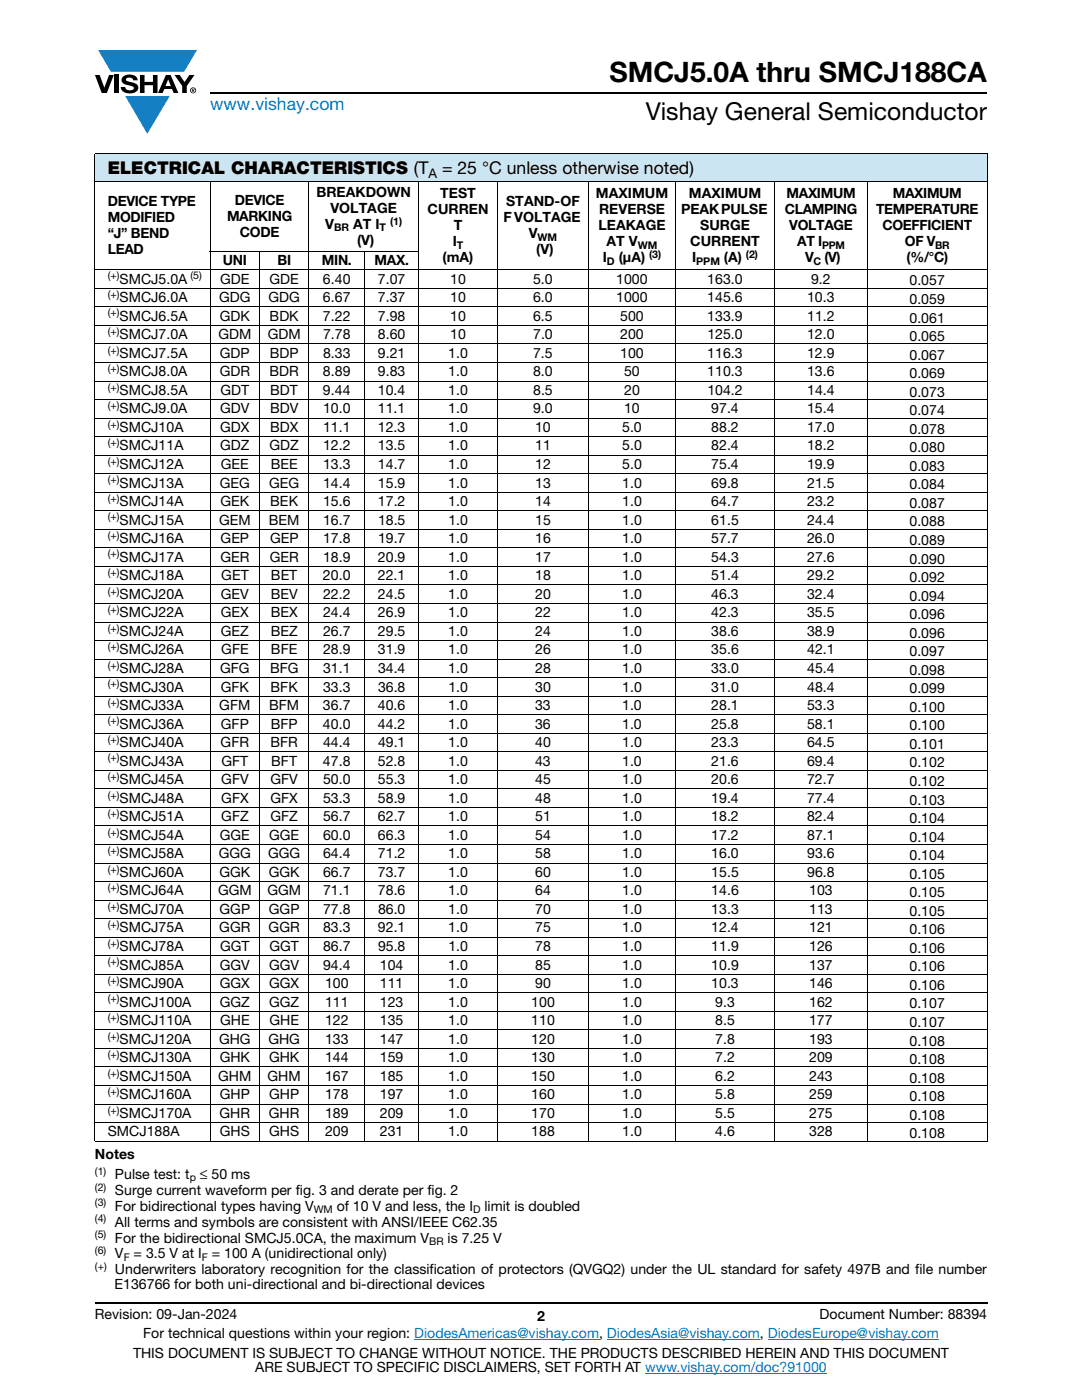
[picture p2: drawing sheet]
<svg xmlns="http://www.w3.org/2000/svg" width="216mm" height="279mm" viewBox="0 0 216 279" stroke-linecap="round" stroke-linejoin="round" font-family="sans-serif">
<defs><g id="words">
<text font-size="5.6" x="121.6" y="16.4">SMCJ5.0A thru SMCJ188CA</text>
<text font-size="4.9" x="128.8" y="24">Vishay General Semiconductor</text>
<text font-size="3.5" fill="#007ec4" x="42" y="21.9">www.vishay.com</text>
<g font-size="3.5">
<text x="21.5" y="34.8">ELECTRICAL CHARACTERISTICS (T</text>
<text x="88.2" y="34.8">= 25 °C unless otherwise noted)</text>
</g>
<g font-size="2.8">
<text x="21.5" y="41.2">DEVICE TYPE</text>
<text x="46.8" y="40.9">DEVICE</text>
<text x="63.1" y="39.3">BREAKDOWN</text>
<text x="87.8" y="39.6">TEST</text>
<text x="101" y="41.2">STAND-OF</text>
<text x="118.9" y="39.6">MAXIMUM</text>
<text x="137.5" y="39.6">MAXIMUM</text>
<text x="157" y="39.6">MAXIMUM</text>
<text x="178.2" y="39.6">MAXIMUM</text>
<text x="21.5" y="44.3">MODIFIED</text>
<text x="21.5" y="47.5">“J” BEND</text>
<text x="45.3" y="44.1">MARKING</text>
<text x="47.9" y="47.3">CODE</text>
<text x="64.9" y="45.7">V</text>
<text x="65.9" y="42.5">VOLTAGE</text>
<text x="70.5" y="45.7">AT I</text>
<text x="85.3" y="42.8">CURREN</text>
<text x="90.5" y="45.9">T</text>
<text x="100.5" y="44.3">F VOLTAGE</text>
<text x="105.5" y="47.5">V</text>
<text x="119.4" y="45.9">LEAKAGE</text>
<text x="119.5" y="42.8">REVERSE</text>
<text x="135.9" y="42.8">PEAK PULSE</text>
<text x="139.7" y="45.9">SURGE</text>
<text x="156.6" y="42.8">CLAMPING</text>
<text x="157.5" y="45.9">VOLTAGE</text>
<text x="174.8" y="42.8">TEMPERATURE</text>
<text x="176.1" y="45.9">COEFFICIENT</text>
<text x="21.5" y="50.7">LEAD</text>
<text x="44.5" y="52.9">UNI</text>
<text x="55.4" y="52.9">BI</text>
<text x="64.2" y="52.9">MIN.</text>
<text x="71.2" y="48.9">(V)</text>
<text x="74.8" y="52.9">MAX.</text>
<text x="88.3" y="52.3">(mA)</text>
<text x="90.3" y="49.1">I</text>
<text x="107" y="50.7">(V)</text>
<text x="120.3" y="52.3">I</text>
<text x="121.1" y="49.1">AT V</text>
<text x="123.5" y="52.3">(μA)</text>
<text x="137.7" y="49.1">CURRENT</text>
<text x="138.1" y="52.3">I</text>
<text x="144.4" y="52.3">(A)</text>
<text x="159.1" y="49.1">AT I</text>
<text x="160.6" y="52.3">V</text>
<text x="164.5" y="52.3">(V)</text>
<text x="180.6" y="49.1">OF V</text>
<text x="180.9" y="52.3">(%/°C)</text>
<text x="23.9" y="56.6">SMCJ5.0A</text>
<text x="43.9" y="56.6">GDE</text>
<text x="53.8" y="56.6">GDE</text>
<text x="64.4" y="56.6">6.40</text>
<text x="75.4" y="56.6">7.07</text>
<text x="89.8" y="56.6">10</text>
<text x="106.4" y="56.6">5.0</text>
<text x="123" y="56.6">1000</text>
<text x="141.1" y="56.6">163.0</text>
<text x="161.8" y="56.6">9.2</text>
<text x="181.5" y="57">0.057</text>
<text x="23.9" y="60.3">SMCJ6.0A</text>
<text x="23.9" y="64">SMCJ6.5A</text>
<text x="43.7" y="60.3">GDG</text>
<text x="43.9" y="64">GDK</text>
<text x="53.6" y="60.3">GDG</text>
<text x="53.8" y="64">BDK</text>
<text x="64.4" y="60.3">6.67</text>
<text x="64.4" y="64">7.22</text>
<text x="75.4" y="60.3">7.37</text>
<text x="75.4" y="64">7.98</text>
<text x="89.8" y="60.3">10</text>
<text x="89.8" y="64">10</text>
<text x="106.4" y="60.3">6.0</text>
<text x="106.4" y="64">6.5</text>
<text x="123" y="60.3">1000</text>
<text x="123.8" y="64">500</text>
<text x="141.1" y="60.3">145.6</text>
<text x="141.1" y="64">133.9</text>
<text x="161.1" y="60.3">10.3</text>
<text x="161.1" y="64">11.2</text>
<text x="181.5" y="60.7">0.059</text>
<text x="181.5" y="64.4">0.061</text>
<text x="23.9" y="67.7">SMCJ7.0A</text>
<text x="23.9" y="71.4">SMCJ7.5A</text>
<text x="43.6" y="67.7">GDM</text>
<text x="43.9" y="71.4">GDP</text>
<text x="53.4" y="67.7">GDM</text>
<text x="53.8" y="71.4">BDP</text>
<text x="64.5" y="71.4">8.33</text>
<text x="64.5" y="67.7">7.78</text>
<text x="75.4" y="71.4">9.21</text>
<text x="75.4" y="67.7">8.60</text>
<text x="89.4" y="71.4">1.0</text>
<text x="89.8" y="67.7">10</text>
<text x="106.4" y="71.4">7.5</text>
<text x="106.4" y="67.7">7.0</text>
<text x="123.8" y="71.4">100</text>
<text x="123.8" y="67.7">200</text>
<text x="141.1" y="71.4">116.3</text>
<text x="141.1" y="67.7">125.0</text>
<text x="161.1" y="71.4">12.9</text>
<text x="161.1" y="67.7">12.0</text>
<text x="181.5" y="68.1">0.065</text>
<text x="181.5" y="71.8">0.067</text>
<text x="23.9" y="75.1">SMCJ8.0A</text>
<text x="43.8" y="75.1">GDR</text>
<text x="53.8" y="75.1">BDR</text>
<text x="64.5" y="75.1">8.89</text>
<text x="75.4" y="75.1">9.83</text>
<text x="89.4" y="75.1">1.0</text>
<text x="106.4" y="75.1">8.0</text>
<text x="124.5" y="75.1">50</text>
<text x="141.1" y="75.1">110.3</text>
<text x="161" y="75.1">13.6</text>
<text x="181.5" y="75.5">0.069</text>
<text x="23.9" y="78.8">SMCJ8.5A</text>
<text x="23.9" y="82.5">SMCJ9.0A</text>
<text x="43.9" y="82.5">GDV</text>
<text x="44" y="78.8">GDT</text>
<text x="53.9" y="82.5">BDV</text>
<text x="53.9" y="78.8">BDT</text>
<text x="64.4" y="78.8">9.44</text>
<text x="64.5" y="82.5">10.0</text>
<text x="75.4" y="78.8">10.4</text>
<text x="75.4" y="82.5">11.1</text>
<text x="89.4" y="82.5">1.0</text>
<text x="89.4" y="78.8">1.0</text>
<text x="106.4" y="82.5">9.0</text>
<text x="106.4" y="78.8">8.5</text>
<text x="124.5" y="82.5">10</text>
<text x="124.5" y="78.8">20</text>
<text x="141.1" y="78.8">104.2</text>
<text x="141.9" y="82.5">97.4</text>
<text x="161" y="82.5">15.4</text>
<text x="161.1" y="78.8">14.4</text>
<text x="181.5" y="79.2">0.073</text>
<text x="181.5" y="82.9">0.074</text>
<text x="23.9" y="86.2">SMCJ10A</text>
<text x="23.9" y="89.9">SMCJ11A</text>
<text x="43.9" y="86.2">GDX</text>
<text x="43.9" y="89.9">GDZ</text>
<text x="53.8" y="89.9">GDZ</text>
<text x="53.9" y="86.2">BDX</text>
<text x="64.5" y="86.2">11.1</text>
<text x="64.5" y="89.9">12.2</text>
<text x="75.4" y="86.2">12.3</text>
<text x="75.4" y="89.9">13.5</text>
<text x="89.4" y="86.2">1.0</text>
<text x="89.4" y="89.9">1.0</text>
<text x="106.8" y="86.2">10</text>
<text x="106.8" y="89.9">11</text>
<text x="124.2" y="86.2">5.0</text>
<text x="124.2" y="89.9">5.0</text>
<text x="141.9" y="86.2">88.2</text>
<text x="141.9" y="89.9">82.4</text>
<text x="161" y="86.2">17.0</text>
<text x="161.1" y="89.9">18.2</text>
<text x="181.5" y="86.6">0.078</text>
<text x="23.9" y="93.6">SMCJ12A</text>
<text x="44.1" y="93.6">GEE</text>
<text x="54" y="93.6">BEE</text>
<text x="64.5" y="93.6">13.3</text>
<text x="75.4" y="93.6">14.7</text>
<text x="89.5" y="93.6">1.0</text>
<text x="106.8" y="93.6">12</text>
<text x="124.2" y="93.6">5.0</text>
<text x="141.9" y="93.6">75.4</text>
<text x="161.1" y="93.6">19.9</text>
<text x="181.5" y="90.3">0.080</text>
<text x="181.5" y="94">0.083</text>
<text x="23.9" y="97.3">SMCJ13A</text>
<text x="23.9" y="101">SMCJ14A</text>
<text x="43.9" y="97.3">GEG</text>
<text x="44" y="101">GEK</text>
<text x="53.7" y="97.3">GEG</text>
<text x="53.9" y="101">BEK</text>
<text x="64.5" y="101">15.6</text>
<text x="64.5" y="97.3">14.4</text>
<text x="75.4" y="101">17.2</text>
<text x="75.4" y="97.3">15.9</text>
<text x="89.5" y="97.3">1.0</text>
<text x="89.5" y="101">1.0</text>
<text x="106.8" y="97.3">13</text>
<text x="106.8" y="101">14</text>
<text x="124.2" y="97.3">1.0</text>
<text x="124.2" y="101">1.0</text>
<text x="141.9" y="97.3">69.8</text>
<text x="141.9" y="101">64.7</text>
<text x="161.1" y="97.3">21.5</text>
<text x="161.1" y="101">23.2</text>
<text x="181.5" y="97.7">0.084</text>
<text x="181.5" y="101.4">0.087</text>
<text x="23.9" y="104.7">SMCJ15A</text>
<text x="43.7" y="104.7">GEM</text>
<text x="53.7" y="104.7">BEM</text>
<text x="64.5" y="104.7">16.7</text>
<text x="75.4" y="104.7">18.5</text>
<text x="89.5" y="104.7">1.0</text>
<text x="106.8" y="104.7">15</text>
<text x="124.2" y="104.7">1.0</text>
<text x="141.9" y="104.7">61.5</text>
<text x="161.1" y="104.7">24.4</text>
<text x="181.5" y="105.1">0.088</text>
<text x="23.9" y="108.4">SMCJ16A</text>
<text x="23.9" y="112.1">SMCJ17A</text>
<text x="44" y="112.1">GER</text>
<text x="44" y="108.4">GEP</text>
<text x="53.8" y="112.1">GER</text>
<text x="53.9" y="108.4">GEP</text>
<text x="64.5" y="112.1">18.9</text>
<text x="64.5" y="108.4">17.8</text>
<text x="75.4" y="112.1">20.9</text>
<text x="75.4" y="108.4">19.7</text>
<text x="89.5" y="112.1">1.0</text>
<text x="89.5" y="108.4">1.0</text>
<text x="106.8" y="112.1">17</text>
<text x="106.8" y="108.4">16</text>
<text x="124.2" y="112.1">1.0</text>
<text x="124.2" y="108.4">1.0</text>
<text x="141.9" y="108.4">57.7</text>
<text x="141.9" y="112.1">54.3</text>
<text x="161.1" y="108.4">26.0</text>
<text x="161.1" y="112.1">27.6</text>
<text x="181.5" y="108.8">0.089</text>
<text x="181.5" y="112.5">0.090</text>
<text x="23.9" y="115.8">SMCJ18A</text>
<text x="23.9" y="119.5">SMCJ20A</text>
<text x="44.1" y="119.5">GEV</text>
<text x="44.2" y="115.8">GET</text>
<text x="54" y="119.5">BEV</text>
<text x="54.1" y="115.8">BET</text>
<text x="64.4" y="115.8">20.0</text>
<text x="64.5" y="119.5">22.2</text>
<text x="75.4" y="115.8">22.1</text>
<text x="75.4" y="119.5">24.5</text>
<text x="89.5" y="115.8">1.0</text>
<text x="89.5" y="119.5">1.0</text>
<text x="106.8" y="119.5">20</text>
<text x="106.8" y="115.8">18</text>
<text x="124.2" y="119.5">1.0</text>
<text x="124.2" y="115.8">1.0</text>
<text x="141.9" y="119.5">46.3</text>
<text x="141.9" y="115.8">51.4</text>
<text x="161.1" y="119.5">32.4</text>
<text x="161.1" y="115.8">29.2</text>
<text x="181.5" y="116.2">0.092</text>
<text x="181.5" y="119.9">0.094</text>
<text x="23.9" y="123.2">SMCJ22A</text>
<text x="44.1" y="123.2">GEX</text>
<text x="54" y="123.2">BEX</text>
<text x="64.5" y="123.2">24.4</text>
<text x="75.4" y="123.2">26.9</text>
<text x="89.5" y="123.2">1.0</text>
<text x="106.8" y="123.2">22</text>
<text x="124.2" y="123.2">1.0</text>
<text x="141.9" y="123.2">42.3</text>
<text x="161.1" y="123.2">35.5</text>
<text x="181.5" y="123.5">0.096</text>
<text x="23.9" y="126.9">SMCJ24A</text>
<text x="23.9" y="130.6">SMCJ26A</text>
<text x="44.1" y="126.9">GEZ</text>
<text x="44.1" y="130.6">GFE</text>
<text x="54" y="126.9">BEZ</text>
<text x="54.1" y="130.6">BFE</text>
<text x="64.5" y="130.6">28.9</text>
<text x="64.5" y="126.9">26.7</text>
<text x="75.4" y="130.6">31.9</text>
<text x="75.4" y="126.9">29.5</text>
<text x="89.5" y="126.9">1.0</text>
<text x="89.5" y="130.6">1.0</text>
<text x="106.8" y="126.9">24</text>
<text x="106.8" y="130.6">26</text>
<text x="124.2" y="126.9">1.0</text>
<text x="124.2" y="130.6">1.0</text>
<text x="141.9" y="126.9">38.6</text>
<text x="141.9" y="130.6">35.6</text>
<text x="161.1" y="126.9">38.9</text>
<text x="161.1" y="130.6">42.1</text>
<text x="181.5" y="127.3">0.096</text>
<text x="181.5" y="131">0.097</text>
<text x="23.9" y="134.3">SMCJ28A</text>
<text x="43.9" y="134.3">GFG</text>
<text x="53.9" y="134.3">BFG</text>
<text x="64.5" y="134.3">31.1</text>
<text x="75.4" y="134.3">34.4</text>
<text x="89.5" y="134.3">1.0</text>
<text x="106.8" y="134.3">28</text>
<text x="124.2" y="134.3">1.0</text>
<text x="141.9" y="134.3">33.0</text>
<text x="161.1" y="134.3">45.4</text>
<text x="181.5" y="134.7">0.098</text>
<text x="23.9" y="138">SMCJ30A</text>
<text x="23.9" y="141.7">SMCJ33A</text>
<text x="43.8" y="141.7">GFM</text>
<text x="44.1" y="138">GFK</text>
<text x="53.7" y="141.7">BFM</text>
<text x="54" y="138">BFK</text>
<text x="64.4" y="141.7">36.7</text>
<text x="64.5" y="138">33.3</text>
<text x="75.4" y="141.7">40.6</text>
<text x="75.4" y="138">36.8</text>
<text x="89.4" y="141.7">1.0</text>
<text x="89.5" y="138">1.0</text>
<text x="106.8" y="141.7">33</text>
<text x="106.8" y="138">30</text>
<text x="124.2" y="141.7">1.0</text>
<text x="124.2" y="138">1.0</text>
<text x="141.9" y="141.7">28.1</text>
<text x="141.9" y="138">31.0</text>
<text x="161.1" y="141.7">53.3</text>
<text x="161.1" y="138">48.4</text>
<text x="181.5" y="138.4">0.099</text>
<text x="181.5" y="142.1">0.100</text>
<text x="23.9" y="145.4">SMCJ36A</text>
<text x="23.9" y="149.1">SMCJ40A</text>
<text x="44" y="149.1">GFR</text>
<text x="44.1" y="145.4">GFP</text>
<text x="54" y="149.1">BFR</text>
<text x="54" y="145.4">BFP</text>
<text x="64.4" y="145.4">40.0</text>
<text x="64.5" y="149.1">44.4</text>
<text x="75.4" y="145.4">44.2</text>
<text x="75.4" y="149.1">49.1</text>
<text x="89.4" y="145.4">1.0</text>
<text x="89.5" y="149.1">1.0</text>
<text x="106.8" y="145.4">36</text>
<text x="106.8" y="149.1">40</text>
<text x="124.2" y="145.4">1.0</text>
<text x="124.2" y="149.1">1.0</text>
<text x="141.9" y="145.4">25.8</text>
<text x="141.9" y="149.1">23.3</text>
<text x="161" y="145.4">58.1</text>
<text x="161.1" y="149.1">64.5</text>
<text x="181.5" y="145.8">0.100</text>
<text x="181.5" y="149.5">0.101</text>
<text x="23.9" y="152.8">SMCJ43A</text>
<text x="44.2" y="152.8">GFT</text>
<text x="54.1" y="152.8">BFT</text>
<text x="64.4" y="152.8">47.8</text>
<text x="75.4" y="152.8">52.8</text>
<text x="89.4" y="152.8">1.0</text>
<text x="106.8" y="152.8">43</text>
<text x="124.2" y="152.8">1.0</text>
<text x="141.9" y="152.8">21.6</text>
<text x="161" y="152.8">69.4</text>
<text x="181.5" y="153.2">0.102</text>
<text x="23.9" y="156.5">SMCJ45A</text>
<text x="23.9" y="160.2">SMCJ48A</text>
<text x="44.1" y="156.5">GFV</text>
<text x="44.1" y="160.2">GFX</text>
<text x="54" y="156.5">GFV</text>
<text x="54" y="160.2">GFX</text>
<text x="64.5" y="156.5">50.0</text>
<text x="64.5" y="160.2">53.3</text>
<text x="75.4" y="156.5">55.3</text>
<text x="75.4" y="160.2">58.9</text>
<text x="89.5" y="156.5">1.0</text>
<text x="89.5" y="160.2">1.0</text>
<text x="106.8" y="156.5">45</text>
<text x="106.8" y="160.2">48</text>
<text x="124.2" y="156.5">1.0</text>
<text x="124.2" y="160.2">1.0</text>
<text x="141.9" y="156.5">20.6</text>
<text x="141.9" y="160.2">19.4</text>
<text x="161.1" y="156.5">72.7</text>
<text x="161.1" y="160.2">77.4</text>
<text x="181.5" y="156.9">0.102</text>
<text x="181.5" y="160.6">0.103</text>
<text x="23.9" y="163.9">SMCJ51A</text>
<text x="23.9" y="167.6">SMCJ54A</text>
<text x="43.9" y="167.6">GGE</text>
<text x="44.1" y="163.9">GFZ</text>
<text x="53.7" y="167.6">GGE</text>
<text x="54" y="163.9">GFZ</text>
<text x="64.5" y="167.6">60.0</text>
<text x="64.5" y="163.9">56.7</text>
<text x="75.4" y="167.6">66.3</text>
<text x="75.4" y="163.9">62.7</text>
<text x="89.5" y="167.6">1.0</text>
<text x="89.5" y="163.9">1.0</text>
<text x="106.8" y="167.6">54</text>
<text x="106.8" y="163.9">51</text>
<text x="124.2" y="167.6">1.0</text>
<text x="124.2" y="163.9">1.0</text>
<text x="141.9" y="163.9">18.2</text>
<text x="141.9" y="167.6">17.2</text>
<text x="161.1" y="163.9">82.4</text>
<text x="161.1" y="167.6">87.1</text>
<text x="181.5" y="164.3">0.104</text>
<text x="181.5" y="168">0.104</text>
<text x="23.9" y="171.3">SMCJ58A</text>
<text x="43.7" y="171.3">GGG</text>
<text x="53.5" y="171.3">GGG</text>
<text x="64.5" y="171.3">64.4</text>
<text x="75.4" y="171.3">71.2</text>
<text x="89.5" y="171.3">1.0</text>
<text x="106.8" y="171.3">58</text>
<text x="124.2" y="171.3">1.0</text>
<text x="141.9" y="171.3">16.0</text>
<text x="161.1" y="171.3">93.6</text>
<text x="181.5" y="171.7">0.104</text>
<text x="23.9" y="175">SMCJ60A</text>
<text x="23.9" y="178.7">SMCJ64A</text>
<text x="43.5" y="178.7">GGM</text>
<text x="43.8" y="175">GGK</text>
<text x="53.3" y="178.7">GGM</text>
<text x="53.6" y="175">GGK</text>
<text x="64.5" y="175">66.7</text>
<text x="64.5" y="178.7">71.1</text>
<text x="75.4" y="175">73.7</text>
<text x="75.4" y="178.7">78.6</text>
<text x="89.5" y="175">1.0</text>
<text x="89.5" y="178.7">1.0</text>
<text x="106.8" y="175">60</text>
<text x="106.8" y="178.7">64</text>
<text x="124.2" y="175">1.0</text>
<text x="124.2" y="178.7">1.0</text>
<text x="141.9" y="178.7">14.6</text>
<text x="141.9" y="175">15.5</text>
<text x="161.1" y="175">96.8</text>
<text x="161.5" y="178.7">103</text>
<text x="181.5" y="175.4">0.105</text>
<text x="181.5" y="179.1">0.105</text>
<text x="23.9" y="182.4">SMCJ70A</text>
<text x="43.8" y="182.4">GGP</text>
<text x="53.7" y="182.4">GGP</text>
<text x="64.5" y="182.4">77.8</text>
<text x="75.4" y="182.4">86.0</text>
<text x="89.5" y="182.4">1.0</text>
<text x="106.8" y="182.4">70</text>
<text x="124.2" y="182.4">1.0</text>
<text x="141.9" y="182.4">13.3</text>
<text x="161.5" y="182.4">113</text>
<text x="181.5" y="182.8">0.105</text>
<text x="23.9" y="186.1">SMCJ75A</text>
<text x="23.9" y="189.8">SMCJ78A</text>
<text x="43.8" y="186.1">GGR</text>
<text x="43.9" y="189.8">GGT</text>
<text x="53.6" y="186.1">GGR</text>
<text x="53.8" y="189.8">GGT</text>
<text x="64.5" y="186.1">83.3</text>
<text x="64.5" y="189.8">86.7</text>
<text x="75.4" y="186.1">92.1</text>
<text x="75.4" y="189.8">95.8</text>
<text x="89.5" y="186.1">1.0</text>
<text x="89.5" y="189.8">1.0</text>
<text x="106.8" y="186.1">75</text>
<text x="106.8" y="189.8">78</text>
<text x="124.2" y="186.1">1.0</text>
<text x="124.2" y="189.8">1.0</text>
<text x="141.9" y="186.1">12.4</text>
<text x="141.9" y="189.8">11.9</text>
<text x="161.5" y="186.1">121</text>
<text x="161.5" y="189.8">126</text>
<text x="181.5" y="186.5">0.106</text>
<text x="181.5" y="190.2">0.106</text>
<text x="23.9" y="193.5">SMCJ85A</text>
<text x="23.9" y="197.2">SMCJ90A</text>
<text x="43.9" y="193.5">GGV</text>
<text x="43.9" y="197.2">GGX</text>
<text x="53.7" y="193.5">GGV</text>
<text x="53.7" y="197.2">GGX</text>
<text x="64.5" y="193.5">94.4</text>
<text x="64.9" y="197.2">100</text>
<text x="75.8" y="197.2">111</text>
<text x="75.8" y="193.5">104</text>
<text x="89.5" y="197.2">1.0</text>
<text x="89.5" y="193.5">1.0</text>
<text x="106.8" y="197.2">90</text>
<text x="106.8" y="193.5">85</text>
<text x="124.2" y="197.2">1.0</text>
<text x="124.2" y="193.5">1.0</text>
<text x="141.9" y="197.2">10.3</text>
<text x="141.9" y="193.5">10.9</text>
<text x="161.5" y="197.2">146</text>
<text x="161.5" y="193.5">137</text>
<text x="181.5" y="193.9">0.106</text>
<text x="181.5" y="197.6">0.106</text>
<text x="23.9" y="200.9">SMCJ100A</text>
<text x="43.9" y="200.9">GGZ</text>
<text x="53.7" y="200.9">GGZ</text>
<text x="64.9" y="200.9">111</text>
<text x="75.8" y="200.9">123</text>
<text x="89.5" y="200.9">1.0</text>
<text x="106" y="200.9">100</text>
<text x="124.2" y="200.9">1.0</text>
<text x="142.7" y="200.9">9.3</text>
<text x="161.5" y="200.9">162</text>
<text x="181.5" y="201.3">0.107</text>
<text x="23.9" y="204.6">SMCJ110A</text>
<text x="23.9" y="208.3">SMCJ120A</text>
<text x="43.7" y="208.3">GHG</text>
<text x="43.9" y="204.6">GHE</text>
<text x="53.6" y="208.3">GHG</text>
<text x="53.8" y="204.6">GHE</text>
<text x="64.9" y="208.3">133</text>
<text x="64.9" y="204.6">122</text>
<text x="75.8" y="208.3">147</text>
<text x="75.8" y="204.6">135</text>
<text x="89.5" y="204.6">1.0</text>
<text x="89.5" y="208.3">1.0</text>
<text x="106" y="204.6">110</text>
<text x="106" y="208.3">120</text>
<text x="124.2" y="204.6">1.0</text>
<text x="124.2" y="208.3">1.0</text>
<text x="142.7" y="204.6">8.5</text>
<text x="142.7" y="208.3">7.8</text>
<text x="161.5" y="204.6">177</text>
<text x="161.5" y="208.3">193</text>
<text x="181.5" y="205">0.107</text>
<text x="181.5" y="208.7">0.108</text>
<text x="23.9" y="212">SMCJ130A</text>
<text x="23.9" y="215.7">SMCJ150A</text>
<text x="43.5" y="215.7">GHM</text>
<text x="43.8" y="212">GHK</text>
<text x="53.4" y="215.7">GHM</text>
<text x="53.7" y="212">GHK</text>
<text x="64.9" y="215.7">167</text>
<text x="64.9" y="212">144</text>
<text x="75.8" y="215.7">185</text>
<text x="75.8" y="212">159</text>
<text x="89.5" y="215.7">1.0</text>
<text x="89.5" y="212">1.0</text>
<text x="106" y="215.7">150</text>
<text x="106" y="212">130</text>
<text x="124.2" y="215.7">1.0</text>
<text x="124.2" y="212">1.0</text>
<text x="142.7" y="215.7">6.2</text>
<text x="142.7" y="212">7.2</text>
<text x="161.5" y="215.7">243</text>
<text x="161.5" y="212">209</text>
<text x="181.5" y="212.4">0.108</text>
<text x="23.9" y="219.4">SMCJ160A</text>
<text x="43.9" y="219.4">GHP</text>
<text x="53.7" y="219.4">GHP</text>
<text x="64.9" y="219.4">178</text>
<text x="75.8" y="219.4">197</text>
<text x="89.5" y="219.4">1.0</text>
<text x="106" y="219.4">160</text>
<text x="124.2" y="219.4">1.0</text>
<text x="142.7" y="219.4">5.8</text>
<text x="161.5" y="219.4">259</text>
<text x="181.5" y="216.1">0.108</text>
<text x="181.5" y="219.8">0.108</text>
<text x="21.5" y="226.8">SMCJ188A</text>
<text x="23.9" y="223.1">SMCJ170A</text>
<text x="43.8" y="223.1">GHR</text>
<text x="43.9" y="226.8">GHS</text>
<text x="53.7" y="223.1">GHR</text>
<text x="53.7" y="226.8">GHS</text>
<text x="64.9" y="226.8">209</text>
<text x="64.9" y="223.1">189</text>
<text x="75.8" y="226.8">231</text>
<text x="75.8" y="223.1">209</text>
<text x="89.5" y="226.8">1.0</text>
<text x="89.5" y="223.1">1.0</text>
<text x="106" y="226.8">188</text>
<text x="106" y="223.1">170</text>
<text x="124.2" y="226.8">1.0</text>
<text x="124.2" y="223.1">1.0</text>
<text x="142.7" y="226.8">4.6</text>
<text x="142.7" y="223.1">5.5</text>
<text x="161.5" y="226.8">328</text>
<text x="161.5" y="223.1">275</text>
<text x="181.5" y="223.5">0.108</text>
<text x="181.5" y="227.2">0.108</text>
<text x="18.9" y="231.4">Notes</text>
<text x="22.9" y="235.3">Pulse test: t</text>
<text x="22.9" y="238.4">Surge current waveform per fig. 3 and derate per fig. 2</text>
<text x="39.9" y="235.3">≤ 50 ms</text>
<text x="22.9" y="241.6">For bidirectional types having V</text>
<text x="22.9" y="244.8">All terms and symbols are consistent with ANSI/IEEE C62.35</text>
<text x="67.2" y="241.6">of 10 V and less, the I</text>
<text x="96.7" y="241.6">limit is doubled</text>
<text x="22.9" y="248">For the bidirectional SMCJ5.0CA, the maximum V</text>
<text x="22.9" y="251.1">V</text>
<text x="26.7" y="251.1">= 3.5 V at I</text>
<text x="42.3" y="251.1">= 100 A (unidirectional only)</text>
<text x="89.3" y="248">is 7.25 V</text>
<text x="22.9" y="257.2">E136766 for both uni-directional and bi-directional devices</text>
<text x="22.9" y="254.3">Underwriters laboratory recognition for the classification of protectors (QVGQ2) under the UL standard for safety 497B and file number</text>
<text x="18.9" y="263.3">Revision: 09-Jan-2024</text>
<text x="107.2" y="263.6">2</text>
<text x="163.6" y="263.3">Document Number: 88394</text>
<text x="28.6" y="267.1">For technical questions within your region: DiodesAmericas@vishay.com, DiodesAsia@vishay.com, DiodesEurope@vishay.com</text>
<text x="26.5" y="271">THIS DOCUMENT IS SUBJECT TO CHANGE WITHOUT NOTICE. THE PRODUCTS DESCRIBED HEREIN AND THIS DOCUMENT</text>
<text x="50.9" y="273.8">ARE SUBJECT TO SPECIFIC DISCLAIMERS, SET FORTH AT www.vishay.com/doc?91000</text>
</g>
<text font-size="2.6" x="85.5" y="35.5">A</text>
<g font-size="2.1">
<text x="66.7" y="46.2">BR</text>
<text x="75.8" y="46.2">T</text>
<text x="77.8" y="44.8">(1)</text>
<text x="91.2" y="49.6">T</text>
<text x="107.3" y="48">WM</text>
<text x="121.1" y="52.8">D</text>
<text x="127.3" y="49.6">WM</text>
<text x="129.5" y="51.4">(3)</text>
<text x="138.9" y="52.8">PPM</text>
<text x="148.8" y="51.4">(2)</text>
<text x="162.3" y="52.8">C</text>
<text x="164" y="49.6">PPM</text>
<text x="186.6" y="49.6">BR</text>
<text x="21.5" y="55.8">(+)</text>
<text x="21.5" y="59.5">(+)</text>
<text x="38" y="55.8">(5)</text>
<text x="21.5" y="63.2">(+)</text>
<text x="21.5" y="66.9">(+)</text>
<text x="21.5" y="70.5">(+)</text>
<text x="21.5" y="74.3">(+)</text>
<text x="21.5" y="78">(+)</text>
<text x="21.5" y="81.7">(+)</text>
<text x="21.5" y="85.4">(+)</text>
<text x="21.5" y="89">(+)</text>
<text x="21.5" y="92.8">(+)</text>
<text x="21.5" y="96.5">(+)</text>
<text x="21.5" y="100.2">(+)</text>
<text x="21.5" y="103.9">(+)</text>
<text x="21.5" y="107.5">(+)</text>
<text x="21.5" y="111.3">(+)</text>
<text x="21.5" y="115">(+)</text>
<text x="21.5" y="118.7">(+)</text>
<text x="21.5" y="122.4">(+)</text>
<text x="21.5" y="126.1">(+)</text>
<text x="21.5" y="129.8">(+)</text>
<text x="21.5" y="133.5">(+)</text>
<text x="21.5" y="137.2">(+)</text>
<text x="21.5" y="140.9">(+)</text>
<text x="21.5" y="144.6">(+)</text>
<text x="21.5" y="148.3">(+)</text>
<text x="21.5" y="152">(+)</text>
<text x="21.5" y="155.7">(+)</text>
<text x="21.5" y="159.4">(+)</text>
<text x="21.5" y="163.1">(+)</text>
<text x="21.5" y="166.8">(+)</text>
<text x="21.5" y="170.5">(+)</text>
<text x="21.5" y="174.2">(+)</text>
<text x="21.5" y="177.9">(+)</text>
<text x="21.5" y="181.6">(+)</text>
<text x="21.5" y="185.3">(+)</text>
<text x="21.5" y="189">(+)</text>
<text x="21.5" y="192.7">(+)</text>
<text x="21.5" y="196.4">(+)</text>
<text x="21.5" y="200.1">(+)</text>
<text x="21.5" y="203.8">(+)</text>
<text x="21.5" y="207.5">(+)</text>
<text x="21.5" y="211.2">(+)</text>
<text x="21.5" y="214.9">(+)</text>
<text x="21.5" y="218.6">(+)</text>
<text x="21.5" y="222.3">(+)</text>
<text x="18.9" y="234.4">(1)</text>
<text x="18.9" y="237.6">(2)</text>
<text x="37.8" y="235.8">p</text>
<text x="18.9" y="240.8">(3)</text>
<text x="18.9" y="243.9">(4)</text>
<text x="62.6" y="242.1">WM</text>
<text x="94.4" y="242.1">D</text>
<text x="18.9" y="247.1">(5)</text>
<text x="18.9" y="250.3">(6)</text>
<text x="24.7" y="251.7">F</text>
<text x="40.3" y="251.7">F</text>
<text x="85.6" y="248.5">BR</text>
<text x="18.9" y="253.5">(+)</text>
</g>
</g></defs>
<g fill="#147fc3">
<path d="M19.6 10h19.7l-2.6 4.3h-1.1h-13.5z"/>
<path d="M25 19.2h8.9l-4.5 7.5z"/>
</g>
<g fill="#000">
<path d="M18.9 15h1l.9 2.5 1-2.5h.9l-1.4 3.6h-1zM22.9 15h.9v3.6h-.9zM24.6 15.3a2.1 2.1 0 0 1 2.8 .3l.1 .4h-.9a.79 .79 0 0 0-.7-.5 .79 .79 0 0 0-.8 .4l.3 .3 1 .2a1.08 1.08 0 0 1 1.2 1 1.08 1.08 0 0 1-1.1 1.2 1.73 1.73 0 0 1-2.4-1.2h.9a.96 .96 0 0 0 .8 .6 .96 .96 0 0 0 .9-.4 1.31 1.31 0 0 0-1.2-.6 1.03 1.03 0 0 1-1.1-.6 1.03 1.03 0 0 1 .2-1.1zM27.9 15h.9v1.3h1.7v-1.3h.9v3.6h-.9v-1.6h-1.7v1.6h-.9zM34.8 15h1.1l.9 1.4 1-1.4h1l-1.5 2.2v1.4h-.9v-1.4z"/>
<path d="M33.6 15.9l.5 1.3h-1.1zM33.1 15l-1.6 3.6h1l.3-.8h1.5l.3 .8h1l-1.6-3.6z"/>
<path d="M38.4 17.8h.2v.2h-.2zM38.3 17.7v.7h.1v-.3l.4 .3-.2-.3 .2-.2-.1-.2z"/>
<path d="M38.1 18a.46 .46 0 0 1 .9 0 .46 .46 0 0 1-.9 0zM37.9 18a.6 .6 0 0 0 1.2 0 .6 .6 0 0 0-1.2 0z"/>
</g>
<path d="M42 18.6h155M18.9 260h178.1" fill="none" stroke="#000" stroke-width=".36"/>
<path d="M82.6 267.3h36.9M121.1 267.3h30.5M128.7 274h36.3M153.2 267.3h34.1" fill="none" stroke="#007ec4" stroke-width=".2"/>
<path d="M18.9 30.7h178.1v5.5h-178.1z" fill="#cce5f3"/>
<g fill="#fff">
<path d="M173.1 53.8h23.9v3.7h-23.9z"/>
<path d="M173.1 57.5h23.9v3.7h-23.9z"/>
<path d="M173.1 61.2h23.9v3.7h-23.9z"/>
<path d="M173.1 64.9h23.9v3.7h-23.9z"/>
<path d="M173.1 68.6h23.9v3.7h-23.9z"/>
<path d="M173.1 72.3h23.9v3.8h-23.9z"/>
<path d="M173.1 76.1h23.9v3.6h-23.9z"/>
<path d="M173.1 79.7h23.9v3.7h-23.9z"/>
<path d="M173.1 83.4h23.9v3.7h-23.9z"/>
<path d="M173.1 87.1h23.9v3.7h-23.9z"/>
<path d="M173.1 90.8h23.9v3.8h-23.9z"/>
<path d="M173.1 94.6h23.9v3.6h-23.9z"/>
<path d="M173.1 98.2h23.9v3.7h-23.9z"/>
<path d="M173.1 101.9h23.9v3.7h-23.9z"/>
<path d="M173.1 105.6h23.9v3.7h-23.9z"/>
<path d="M173.1 109.3h23.9v3.8h-23.9z"/>
<path d="M173.1 113.1h23.9v3.6h-23.9z"/>
<path d="M173.1 116.7h23.9v3.7h-23.9z"/>
<path d="M173.1 120.4h23.9v3.7h-23.9z"/>
<path d="M173.1 124.1h23.9v3.7h-23.9z"/>
<path d="M173.1 127.8h23.9v3.8h-23.9z"/>
<path d="M173.1 131.6h23.9v3.6h-23.9z"/>
<path d="M173.1 135.2h23.9v3.7h-23.9z"/>
<path d="M173.1 138.9h23.9v3.7h-23.9z"/>
<path d="M173.1 142.6h23.9v3.7h-23.9z"/>
<path d="M173.1 146.3h23.9v3.8h-23.9z"/>
<path d="M173.1 150.1h23.9v3.7h-23.9z"/>
<path d="M173.1 153.8h23.9v3.6h-23.9z"/>
<path d="M173.1 157.4h23.9v3.7h-23.9z"/>
<path d="M173.1 161.1h23.9v3.7h-23.9z"/>
<path d="M173.1 164.8h23.9v3.8h-23.9z"/>
<path d="M173.1 168.6h23.9v3.7h-23.9z"/>
<path d="M173.1 172.3h23.9v3.6h-23.9z"/>
<path d="M173.1 175.9h23.9v3.7h-23.9z"/>
<path d="M173.1 179.6h23.9v3.7h-23.9z"/>
<path d="M173.1 183.3h23.9v3.7h-23.9z"/>
<path d="M173.1 187h23.9v3.8h-23.9z"/>
<path d="M173.1 190.8h23.9v3.6h-23.9z"/>
<path d="M173.1 194.4h23.9v3.7h-23.9z"/>
<path d="M173.1 198.1h23.9v3.7h-23.9z"/>
<path d="M173.1 201.8h23.9v3.7h-23.9z"/>
<path d="M173.1 205.5h23.9v3.8h-23.9z"/>
<path d="M173.1 209.3h23.9v3.6h-23.9z"/>
<path d="M173.1 212.9h23.9v3.7h-23.9z"/>
<path d="M173.1 216.6h23.9v3.7h-23.9z"/>
<path d="M173.1 220.3h23.9v3.7h-23.9z"/>
<path d="M173.1 224h23.9v3.8h-23.9z"/>
</g>
<g fill="none" stroke="#000" stroke-width=".2">
<path d="M18.9 30.7h178.1M18.9 36.2h178.1M18.9 30.8v196.9M42 36.1v191.7M61.6 36.1v191.7M83.5 36.1v191.7M99.3 36.1v191.7M117.4 36.1v191.7M134.8 36.1v191.7M154.5 36.1v191.7M173.1 36.1v191.7M197 30.8v196.9"/>
<path d="M18.9 53.8h178.1M18.9 57.5h178.1M41.8 50.1h41.8M51.8 50v177.8M72.8 50v177.8M18.9 61.2h178.1M18.9 64.9h178.1M18.9 68.6h178.1M18.9 72.3h178.1M18.9 76.1h178.1M18.9 79.7h178.1M18.9 83.4h178.1"/>
<path d="M18.9 87.1h178.1M18.9 90.8h178.1M18.9 94.6h178.1M18.9 98.2h178.1M18.9 101.9h178.1M18.9 105.6h178.1M18.9 109.3h178.1M18.9 113.1h178.1M18.9 116.7h178.1M18.9 120.4h178.1M18.9 124.1h178.1M18.9 127.8h178.1"/>
<path d="M18.9 131.6h178.1M18.9 135.2h178.1M18.9 138.9h178.1M18.9 142.6h178.1M18.9 146.3h178.1M18.9 150.1h178.1M18.9 153.8h178.1M18.9 157.4h178.1M18.9 161.1h178.1M18.9 164.8h178.1M18.9 168.6h178.1M18.9 172.3h178.1"/>
<path d="M18.9 175.9h178.1M18.9 179.6h178.1M18.9 183.3h178.1M18.9 187h178.1M18.9 190.8h178.1M18.9 194.4h178.1M18.9 198.1h178.1M18.9 201.8h178.1M18.9 205.5h178.1M18.9 209.3h178.1M18.9 212.9h178.1M18.9 216.6h178.1"/>
<path d="M18.9 220.3h178.1M18.9 224h178.1M18.9 227.8h178.1"/>
</g>
<use href="#words"/>
</svg>
